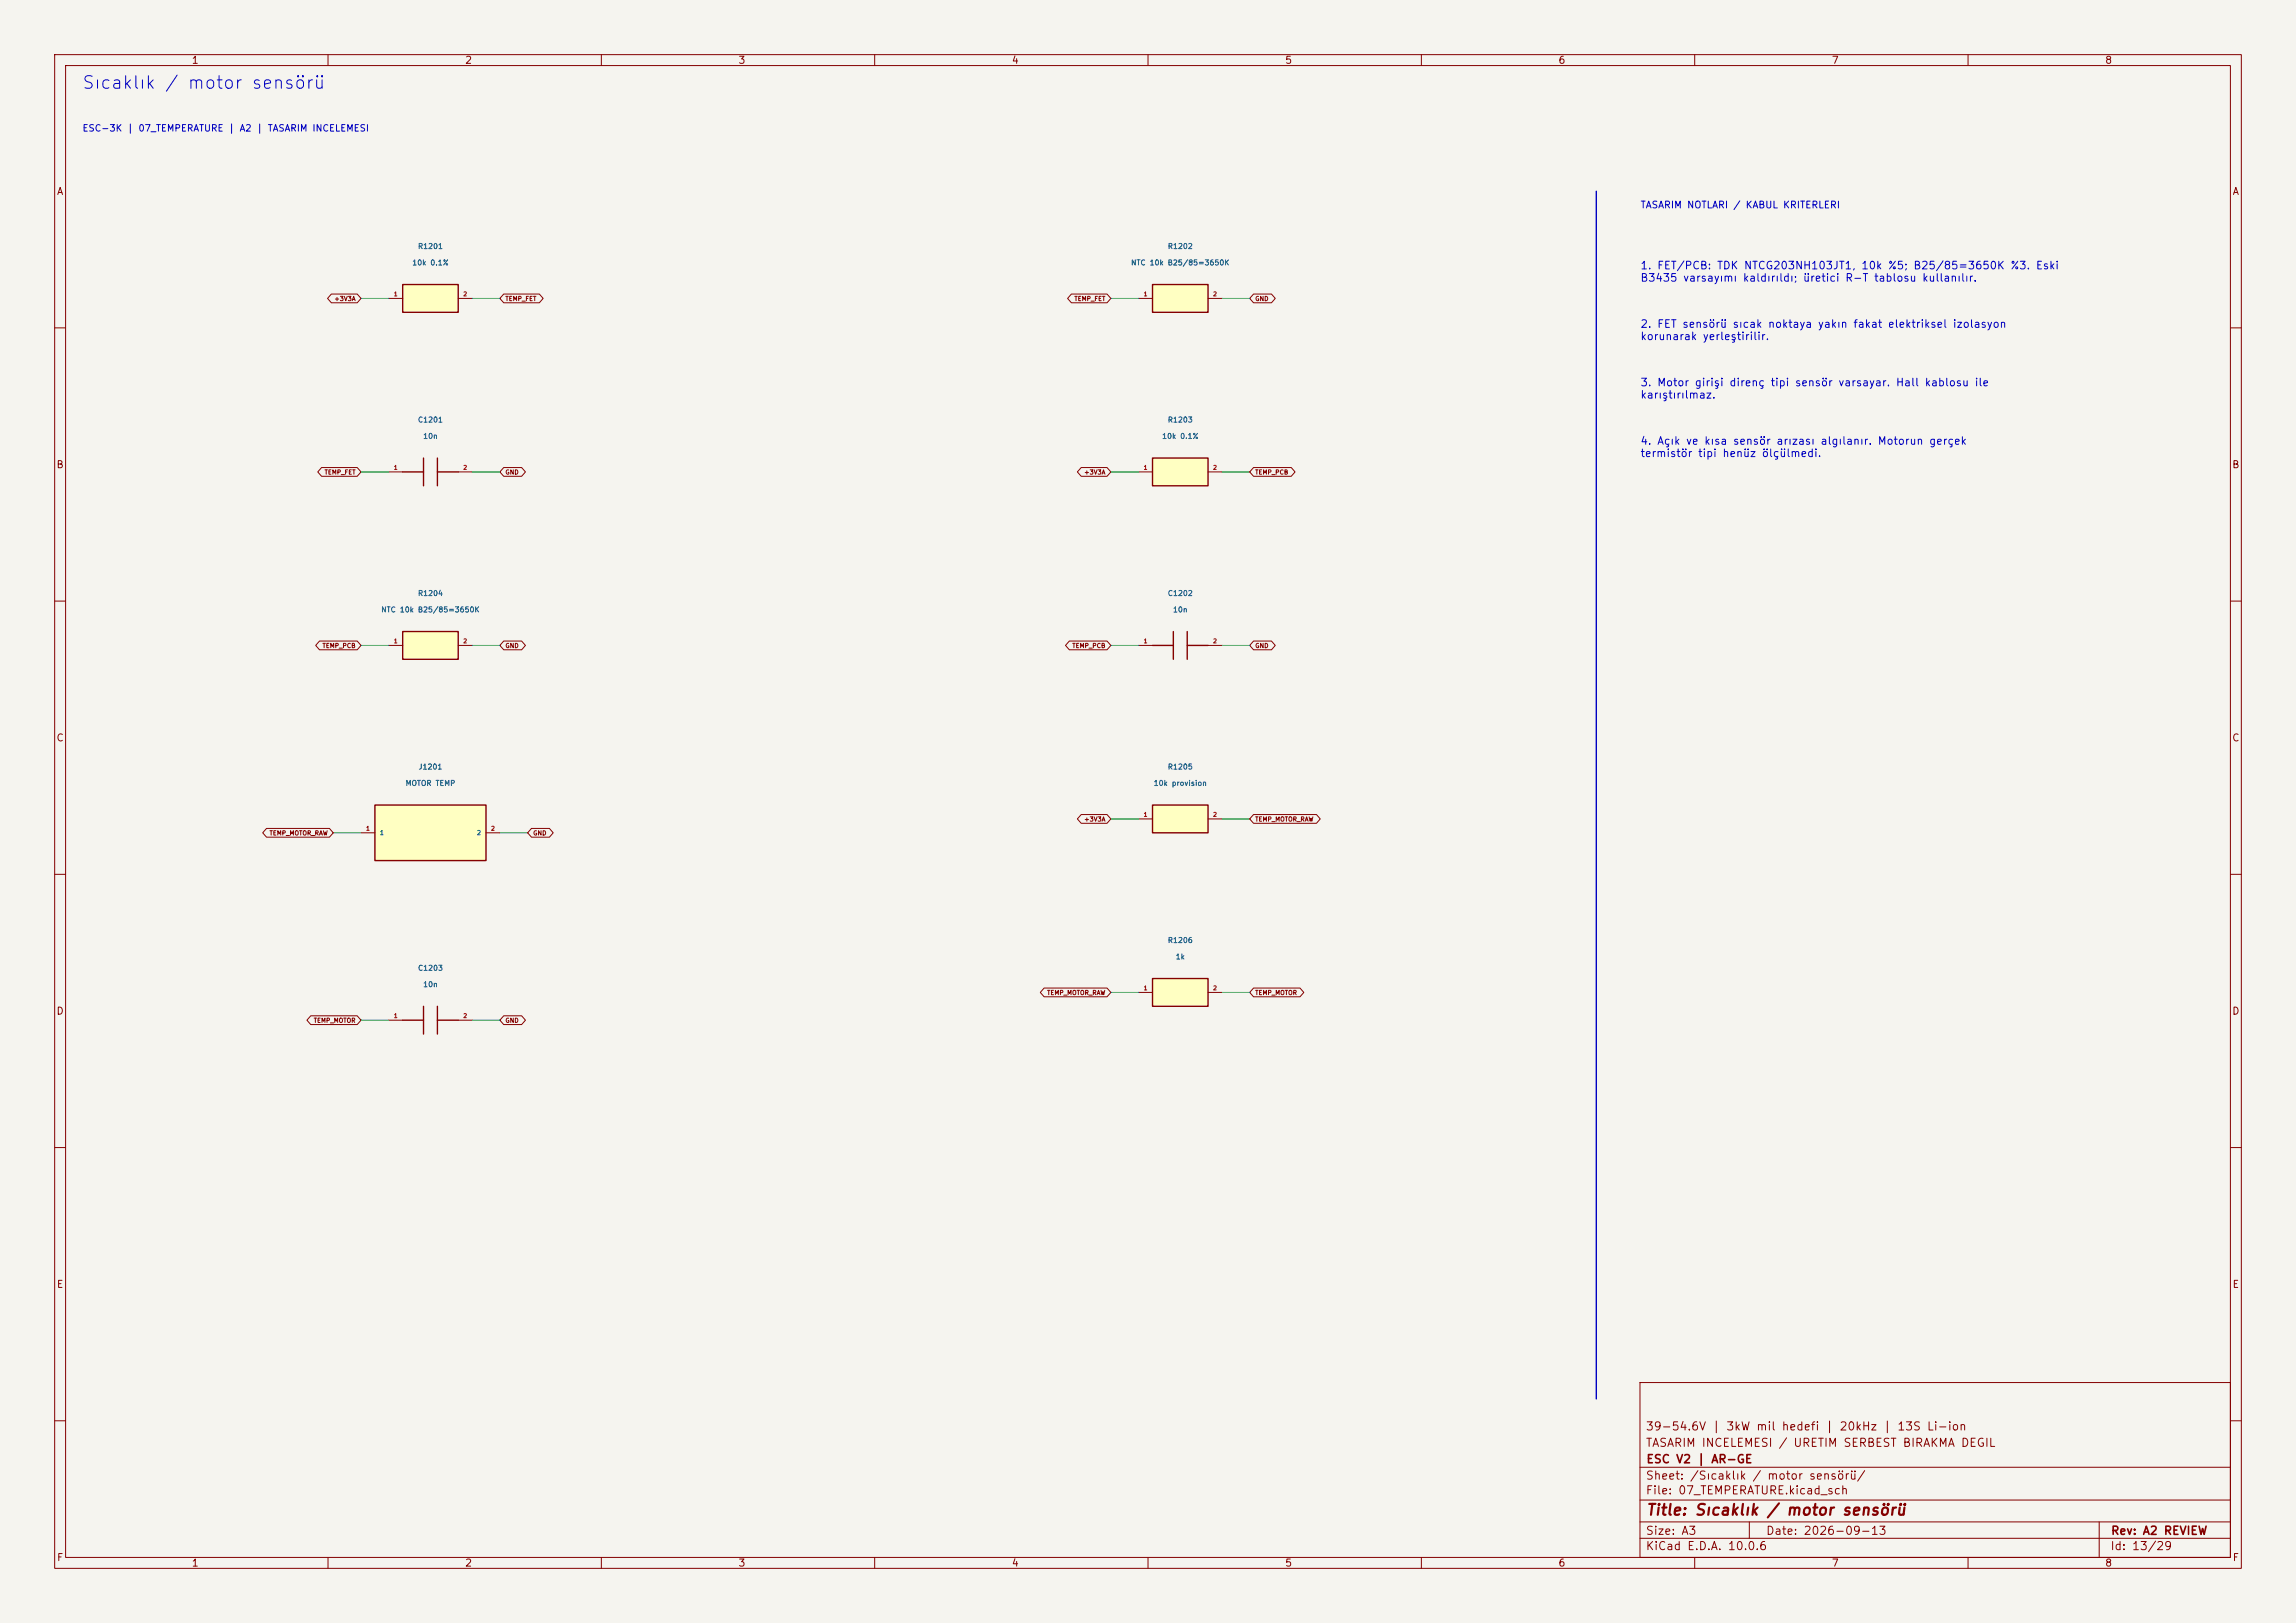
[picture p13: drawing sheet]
<svg xmlns="http://www.w3.org/2000/svg" width="420mm" height="297mm" viewBox="0 0 420 297" stroke-linecap="round" stroke-linejoin="round" font-family="sans-serif">
<defs><g id="words">
<text font-size="2.3" fill="#0000c2" x="14.9" y="16.8">Sıcaklık / motor sensörü</text>
<text font-size="2" fill="#840000" x="301" y="277.8">Title: Sıcaklık / motor sensörü</text>
<g font-size="1.5" fill="#840000">
<text x="300.9" y="262.1">39-54.6V | 3kW mil hedefi | 20kHz | 13S Li-ion</text>
<text x="300.9" y="265.1">TASARIM INCELEMESI / URETIM SERBEST BIRAKMA DEGIL</text>
<text x="301" y="268.1">ESC V2 | AR-GE</text>
<text x="300.9" y="273.8">File: 07_TEMPERATURE.kicad_sch</text>
<text x="300.9" y="271.1">Sheet: /Sıcaklık / motor sensörü/</text>
<text x="300.9" y="281.2">Size: A3</text>
<text x="322.9" y="281.2">Date: 2026-09-13</text>
<text x="386" y="281.2">Rev: A2 REVIEW</text>
<text x="300.9" y="284">KiCad E.D.A. 10.0.6</text>
<text x="385.9" y="284">Id: 13/29</text>
</g>
<g font-size="1.4" fill="#0000c2">
<text x="300" y="49.6">1. FET/PCB: TDK NTCG203NH103JT1, 10k %5; B25/85=3650K %3. Eski</text>
<text x="300" y="51.9">B3435 varsayımı kaldırıldı; üretici R-T tablosu kullanılır.</text>
<text x="300" y="60.3">2. FET sensörü sıcak noktaya yakın fakat elektriksel izolasyon</text>
<text x="300" y="62.6">korunarak yerleştirilir.</text>
<text x="300" y="71">3. Motor girişi direnç tipi sensör varsayar. Hall kablosu ile</text>
<text x="300" y="73.3">karıştırılmaz.</text>
<text x="300" y="81.7">4. Açık ve kısa sensör arızası algılanır. Motorun gerçek</text>
<text x="300" y="84">termistör tipi henüz ölçülmedi.</text>
</g>
<g font-size="1.3" fill="#840000">
<text x="35" y="12">1</text>
<text x="85" y="12">2</text>
<text x="135" y="12">3</text>
<text x="185" y="12">4</text>
<text x="235" y="12">5</text>
<text x="285" y="12">6</text>
<text x="335" y="12">7</text>
<text x="385" y="12">8</text>
<text x="10.3" y="36">A</text>
<text x="408.3" y="36">A</text>
<text x="10.2" y="86">B</text>
<text x="408.2" y="86">B</text>
<text x="10.2" y="136">C</text>
<text x="408.2" y="136">C</text>
<text x="10.2" y="186">D</text>
<text x="408.2" y="186">D</text>
<text x="10.3" y="236">E</text>
<text x="408.3" y="236">E</text>
<text x="10.3" y="286">F</text>
<text x="35" y="287">1</text>
<text x="85" y="287">2</text>
<text x="135" y="287">3</text>
<text x="185" y="287">4</text>
<text x="235" y="287">5</text>
<text x="285" y="287">6</text>
<text x="335" y="287">7</text>
<text x="385" y="287">8</text>
<text x="408.3" y="286">F</text>
</g>
<text font-size="1.3" fill="#0000c2" x="300" y="38.4">TASARIM NOTLARI / KABUL KRITERLERI</text>
<text font-size="1.2" fill="#0000c2" x="15" y="24.4">ESC-3K | 07_TEMPERATURE | A2 | TASARIM INCELEMESI</text>
<g font-size="1" fill="#006464">
<text x="76.4" y="45.8">R1201</text>
<text x="213.5" y="45.8">R1202</text>
<text x="75.3" y="48.8">10k 0.1%</text>
<text x="206.8" y="48.8">NTC 10k B25/85=3650K</text>
<text x="76.4" y="77.5">C1201</text>
<text x="213.5" y="77.5">R1203</text>
<text x="77.3" y="80.5">10n</text>
<text x="212.5" y="80.5">10k 0.1%</text>
<text x="69.6" y="112.3">NTC 10k B25/85=3650K</text>
<text x="76.4" y="109.3">R1204</text>
<text x="213.5" y="109.3">C1202</text>
<text x="214.5" y="112.3">10n</text>
<text x="76.5" y="141">J1201</text>
<text x="213.5" y="141">R1205</text>
<text x="74.1" y="144">MOTOR TEMP</text>
<text x="210.9" y="144">10k provision</text>
<text x="213.5" y="172.8">R1206</text>
<text x="76.4" y="177.9">C1203</text>
<text x="215" y="175.8">1k</text>
<text x="77.3" y="180.9">10n</text>
</g>
<g font-size=".8" fill="#840000">
<text x="61.1" y="55.3">+3V3A</text>
<text x="92.4" y="55.3">TEMP_FET</text>
<text x="196.4" y="55.3">TEMP_FET</text>
<text x="229.5" y="55.3">GND</text>
<text x="59.3" y="87">TEMP_FET</text>
<text x="92.4" y="87">GND</text>
<text x="198.2" y="87">+3V3A</text>
<text x="229.5" y="87">TEMP_PCB</text>
<text x="58.9" y="118.8">TEMP_PCB</text>
<text x="92.4" y="118.8">GND</text>
<text x="196.1" y="118.8">TEMP_PCB</text>
<text x="229.5" y="118.8">GND</text>
<text x="49.2" y="153.1">TEMP_MOTOR_RAW</text>
<text x="97.4" y="153.1">GND</text>
<text x="198.2" y="150.5">+3V3A</text>
<text x="229.5" y="150.5">TEMP_MOTOR_RAW</text>
<text x="191.5" y="182.3">TEMP_MOTOR_RAW</text>
<text x="229.5" y="182.3">TEMP_MOTOR</text>
<text x="57.3" y="187.4">TEMP_MOTOR</text>
<text x="92.4" y="187.4">GND</text>
</g>
<g font-size=".8" fill="#a90000">
<text x="72" y="54.4">1</text>
<text x="84.7" y="54.4">2</text>
<text x="209.1" y="54.4">1</text>
<text x="221.8" y="54.4">2</text>
<text x="72" y="86.1">1</text>
<text x="84.7" y="86.1">2</text>
<text x="209.1" y="86.1">1</text>
<text x="221.8" y="86.1">2</text>
<text x="72" y="117.9">1</text>
<text x="84.7" y="117.9">2</text>
<text x="209.1" y="117.9">1</text>
<text x="221.8" y="117.9">2</text>
<text x="209.1" y="149.6">1</text>
<text x="221.8" y="149.6">2</text>
<text x="66.9" y="152.2">1</text>
<text x="89.7" y="152.2">2</text>
<text x="209.1" y="181.4">1</text>
<text x="221.8" y="181.4">2</text>
<text x="72" y="186.5">1</text>
<text x="84.7" y="186.5">2</text>
</g>
<g font-size=".8" fill="#006464">
<text x="69.4" y="153">1</text>
<text x="87.2" y="153">2</text>
</g>
</g></defs>
<path d="M0 0h420v297h-420z" fill="#f5f4ef" stroke="#f5f4ef" stroke-width=".18"/>
<g fill="none" stroke="#840000" stroke-width=".18">
<path d="M10 10h400v277h-400zM12 12h396v273h-396zM60 10v2M110 10v2M160 10v2M210 10v2M260 10v2M310 10v2M360 10v2M10 60h2M408 60h2M10 110h2"/>
<path d="M408 110h2M10 160h2M408 160h2M10 210h2M408 210h2M300 253h108v32h-108zM10 260h2M300 278.5h108M300 274.5h108M300 268.5h108M320 278.5v3M384 278.5v6.5"/>
<path d="M408 260h2M60 285v2M110 285v2M160 285v2M210 285v2M260 285v2M300 281.5h108M310 285v2M360 285v2"/>
</g>
<path d="M73.7 115.6h10.1v5.1h-10.1z" fill="#ffffc2"/>
<path d="M73.7 86.4h3.8M77.5 83.8v5.1M80 86.4h3.8M80 83.8v5.1M73.7 115.6h10.1v5.1h-10.1z" fill="none" stroke="#840000" stroke-width=".25"/>
<path d="M71.1 86.4h2.6M83.8 86.4h2.6M71.1 118.1h2.6M83.8 118.1h2.6" fill="none" stroke="#840000" stroke-width=".18"/>
<path d="M68.6 147.3h20.3v10.2h-20.3z" fill="#ffffc2"/>
<path d="M68.6 147.3h20.3v10.2h-20.3z" fill="none" stroke="#840000" stroke-width=".25"/>
<path d="M66 152.4h2.6M88.9 152.4h2.5" fill="none" stroke="#840000" stroke-width=".18"/>
<path d="M210.8 83.8h10.2v5.1h-10.2z" fill="#ffffc2"/>
<path d="M210.8 83.8h10.2v5.1h-10.2z" fill="none" stroke="#840000" stroke-width=".25"/>
<path d="M208.3 86.4h2.5M221 86.4h2.5" fill="none" stroke="#840000" stroke-width=".18"/>
<path d="M210.8 52.1h10.2v5.1h-10.2z" fill="#ffffc2"/>
<path d="M210.8 52.1h10.2v5.1h-10.2z" fill="none" stroke="#840000" stroke-width=".25"/>
<path d="M208.3 54.6h2.5M221 54.6h2.5" fill="none" stroke="#840000" stroke-width=".18"/>
<path d="M210.8 147.3h10.2v5.1h-10.2z" fill="#ffffc2"/>
<path d="M210.8 147.3h10.2v5.1h-10.2z" fill="none" stroke="#840000" stroke-width=".25"/>
<path d="M208.3 149.9h2.5M221 149.9h2.5" fill="none" stroke="#840000" stroke-width=".18"/>
<path d="M73.7 52.1h10.1v5.1h-10.1z" fill="#ffffc2"/>
<path d="M73.7 52.1h10.1v5.1h-10.1z" fill="none" stroke="#840000" stroke-width=".25"/>
<path d="M71.1 54.6h2.6M83.8 54.6h2.6" fill="none" stroke="#840000" stroke-width=".18"/>
<path d="M210.8 179.1h10.2v5.1h-10.2z" fill="#ffffc2"/>
<path d="M210.8 118.1h3.8M214.6 115.6v5.1M217.2 118.1h3.8M217.2 115.6v5.1M210.8 179.1h10.2v5.1h-10.2zM73.7 186.7h3.8M77.5 184.2v5M80 186.7h3.8M80 184.2v5" fill="none" stroke="#840000" stroke-width=".25"/>
<g fill="none" stroke="#840000" stroke-width=".18">
<path d="M60.6 53.8h4.7l.7 .8-.7 .8h-4.7l-.7-.8zM92.1 53.8h6.6l.7 .8-.7 .8h-6.6l-.7-.8zM196 53.8h6.5l.7 .8-.7 .8h-6.5l-.7-.8zM229.3 53.8h3.3l.7 .8-.7 .8h-3.3l-.7-.8zM58.8 85.6h6.5l.7 .8-.7 .8h-6.5l-.7-.8zM92.1 85.6h3.3l.7 .8-.7 .8h-3.3l-.7-.8zM197.8 85.6h4.7l.7 .8-.7 .8h-4.7l-.7-.8zM229.3 85.6h6.9l.7 .8-.7 .8h-6.9l-.7-.8zM58.4 117.3h6.9l.7 .8-.7 .8h-6.9l-.7-.8zM92.1 117.3h3.3l.7 .8-.7 .8h-3.3l-.7-.8zM195.6 117.3h6.9l.7 .8-.7 .8h-6.9l-.7-.8zM208.3 118.1h2.5"/>
<path d="M221 118.1h2.5M229.3 117.3h3.3l.7 .8-.7 .8h-3.3l-.7-.8zM48.8 151.6h11.5l.7 .8-.7 .8h-11.5l-.7-.8zM97.2 151.6h3.3l.7 .8-.7 .8h-3.3l-.7-.8zM197.8 149.1h4.7l.7 .8-.7 .8h-4.7l-.7-.8zM229.3 149.1h11.5l.7 .8-.7 .8h-11.5l-.7-.8zM56.8 185.9h8.5l.7 .8-.7 .8h-8.5l-.7-.8zM71.1 186.7h2.6M83.8 186.7h2.6M92.1 185.9h3.3l.7 .8-.7 .8h-3.3l-.7-.8zM191 180.8h11.5l.7 .8-.7 .8h-11.5l-.7-.8zM208.3 181.6h2.5"/>
<path d="M221 181.6h2.5M229.3 180.8h8.5l.7 .8-.7 .8h-8.5l-.7-.8z"/>
</g>
<path d="M292 35v221" fill="none" stroke="#0000c2" stroke-width=".25"/>
<g fill="none" stroke="#009600" stroke-width=".18">
<path d="M66 54.6h5.1M86.4 54.6h5M203.2 54.6h5.1M223.5 54.6h5.1M66 86.4h5.1M86.4 86.4h5M203.2 86.4h5.1M223.5 86.4h5.1M66 118.1h5.1M86.4 118.1h5M203.2 118.1h5.1M223.5 118.1h5.1"/>
<path d="M61 152.4h5M91.4 152.4h5.1M203.2 149.9h5.1M223.5 149.9h5.1M66 186.7h5.1M86.4 186.7h5M203.2 181.6h5.1M223.5 181.6h5.1"/>
</g>
<use href="#words"/>
</svg>
